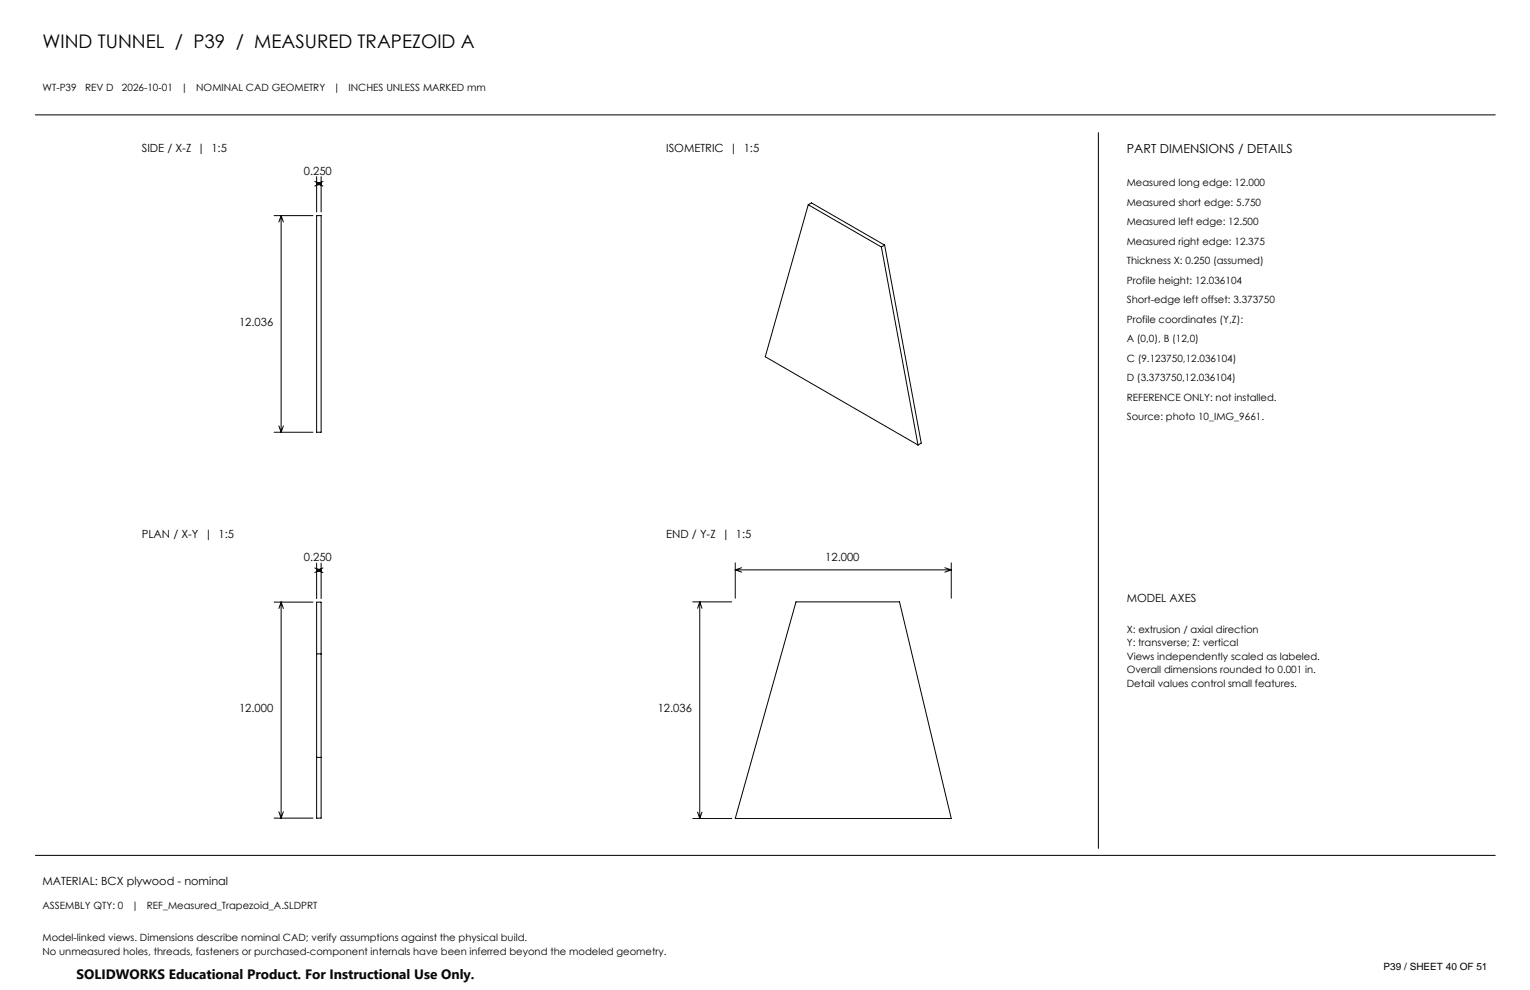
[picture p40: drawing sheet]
<svg xmlns="http://www.w3.org/2000/svg" width="432mm" height="279mm" viewBox="0 0 432 279" stroke-linecap="round" stroke-linejoin="round" font-family="sans-serif">
<defs><g id="words">
<text font-size="5.3" x="12" y="13.5">WIND TUNNEL / P39 / MEASURED TRAPEZOID A</text>
<text font-size="3.8" x="21.6" y="276.3">SOLIDWORKS Educational Product. For Instructional Use Only.</text>
<text font-size="3.5" x="318" y="43.2">PART DIMENSIONS / DETAILS</text>
<g font-size="3.2">
<text x="40" y="42.9">SIDE / X-Z | 1:5</text>
<text x="188" y="42.9">ISOMETRIC | 1:5</text>
<text x="85.8" y="49.3">0.250</text>
<text x="67.5" y="91.9">12.036</text>
<text x="40" y="151.9">PLAN / X-Y | 1:5</text>
<text x="188" y="151.9">END / Y-Z | 1:5</text>
<text x="85.8" y="158.4">0.250</text>
<text x="232.9" y="158.3">12.000</text>
<text x="318" y="169.9">MODEL AXES</text>
<text x="67.5" y="200.9">12.000</text>
<text x="185.6" y="200.9">12.036</text>
<text x="12" y="249.9">MATERIAL: BCX plywood - nominal</text>
</g>
<g font-size="2.8">
<text x="12" y="25.6">WT-P39</text>
<text x="24" y="25.6">REV D</text>
<text x="34.4" y="25.6">2026-10-01</text>
<text x="51.1" y="25.6">|</text>
<text x="55.4" y="25.6">NOMINAL CAD GEOMETRY</text>
<text x="94.1" y="25.6">|</text>
<text x="98.4" y="25.6">INCHES UNLESS MARKED mm</text>
<text x="318" y="52.6">Measured long edge: 12.000</text>
<text x="318" y="58.1">Measured short edge: 5.750</text>
<text x="318" y="63.6">Measured left edge: 12.500</text>
<text x="318" y="69.1">Measured right edge: 12.375</text>
<text x="318" y="74.6">Thickness X: 0.250 (assumed)</text>
<text x="318" y="80.1">Profile height: 12.036104</text>
<text x="318" y="85.6">Short-edge left offset: 3.373750</text>
<text x="318" y="91.1">Profile coordinates (Y,Z):</text>
<text x="318" y="96.6">A (0,0), B (12,0)</text>
<text x="318" y="102.1">C (9.123750,12.036104)</text>
<text x="318" y="107.6">D (3.373750,12.036104)</text>
<text x="318" y="113.1">REFERENCE ONLY: not installed.</text>
<text x="318" y="118.6">Source: photo 10_IMG_9661.</text>
<text x="318" y="178.6">X: extrusion / axial direction</text>
<text x="318" y="182.4">Y: transverse; Z: vertical</text>
<text x="318" y="186.3">Views independently scaled as labeled.</text>
<text x="318" y="190.1">Overall dimensions rounded to 0.001 in.</text>
<text x="318" y="193.9">Detail values control small features.</text>
<text x="12" y="256.6">ASSEMBLY QTY: 0</text>
<text x="37.2" y="256.6">|</text>
<text x="41.4" y="256.6">REF_Measured_Trapezoid_A.SLDPRT</text>
<text x="12" y="265.6">Model-linked views. Dimensions describe nominal CAD; verify assumptions against the physical build.</text>
<text x="12" y="269.4">No unmeasured holes, threads, fasteners or purchased-component internals have been inferred beyond the modeled geometry.</text>
<text x="390.5" y="273.8">P39 / SHEET 40 OF 51</text>
</g>
</g></defs>
<g fill="none" stroke="#000" stroke-width=".28">
<path d="M10 32.4h412M310 37.4v202M88.8 51.2l1.8 .7M89.4 49.8v10M89.4 51.9h1.2M89.4 51.9l1.8 .6M90.6 49.8v10M90.6 51.9l-1.8 .6M91.2 51.2l-1.8 .7M228.1 57.8l20.6 11.9M228.1 57.8l-12.1 42.9 43.1 24.9M228.1 57.8l.9-.5 20.7 11.9"/>
<path d="M77.4 60.9h10.9M79.3 60.9v61.1M79.3 60.9l-.6 1.8M79.3 60.9l.7 1.8M89.4 60.9h1.2v61.1h-1.2zM248.7 69.7l10.4 55.9M249.7 69.2l10.3 55.9-.9 .5M249.7 69.2l-1 .5M77.4 122h10.9M78.7 120.2l.6 1.8M80 120.2l-.7 1.8M89.4 158.9v10"/>
<path d="M90.6 158.9v10M207.5 158.9v9.9M268.5 158.9v9.9M77.4 169.9h10.9M79.3 169.9v61M79.3 169.9l-.6 1.8M79.3 169.9l.7 1.8M88.8 160.3l1.8 .6M89.4 169.9h1.2v61h-1.2zM89.4 160.9h1.2M89.4 160.9l1.8 .7M90.6 160.9l-1.8 .7"/>
<path d="M91.2 160.3l-1.8 .6M195.5 169.9h11M197.5 169.9v61.1M197.5 169.9l-.6 1.8M197.5 169.9l.6 1.8M207.5 160.8h61M207.5 160.8l1.8 .7M209.3 160.2l-1.8 .6M224.6 169.9h29.3l14.6 61.1h-61zM266.7 160.2l1.8 .6M268.5 160.8l-1.8 .7M89.4 184.5h1.2"/>
<path d="M89.4 213.7h1.2M77.4 230.9h10.9M78.7 229.1l.6 1.8M80 229.1l-.7 1.8M195.5 231h11M196.9 229.2l.6 1.8M198.1 229.2l-.6 1.8M10 241.4h412"/>
</g>
<use href="#words"/>
</svg>
